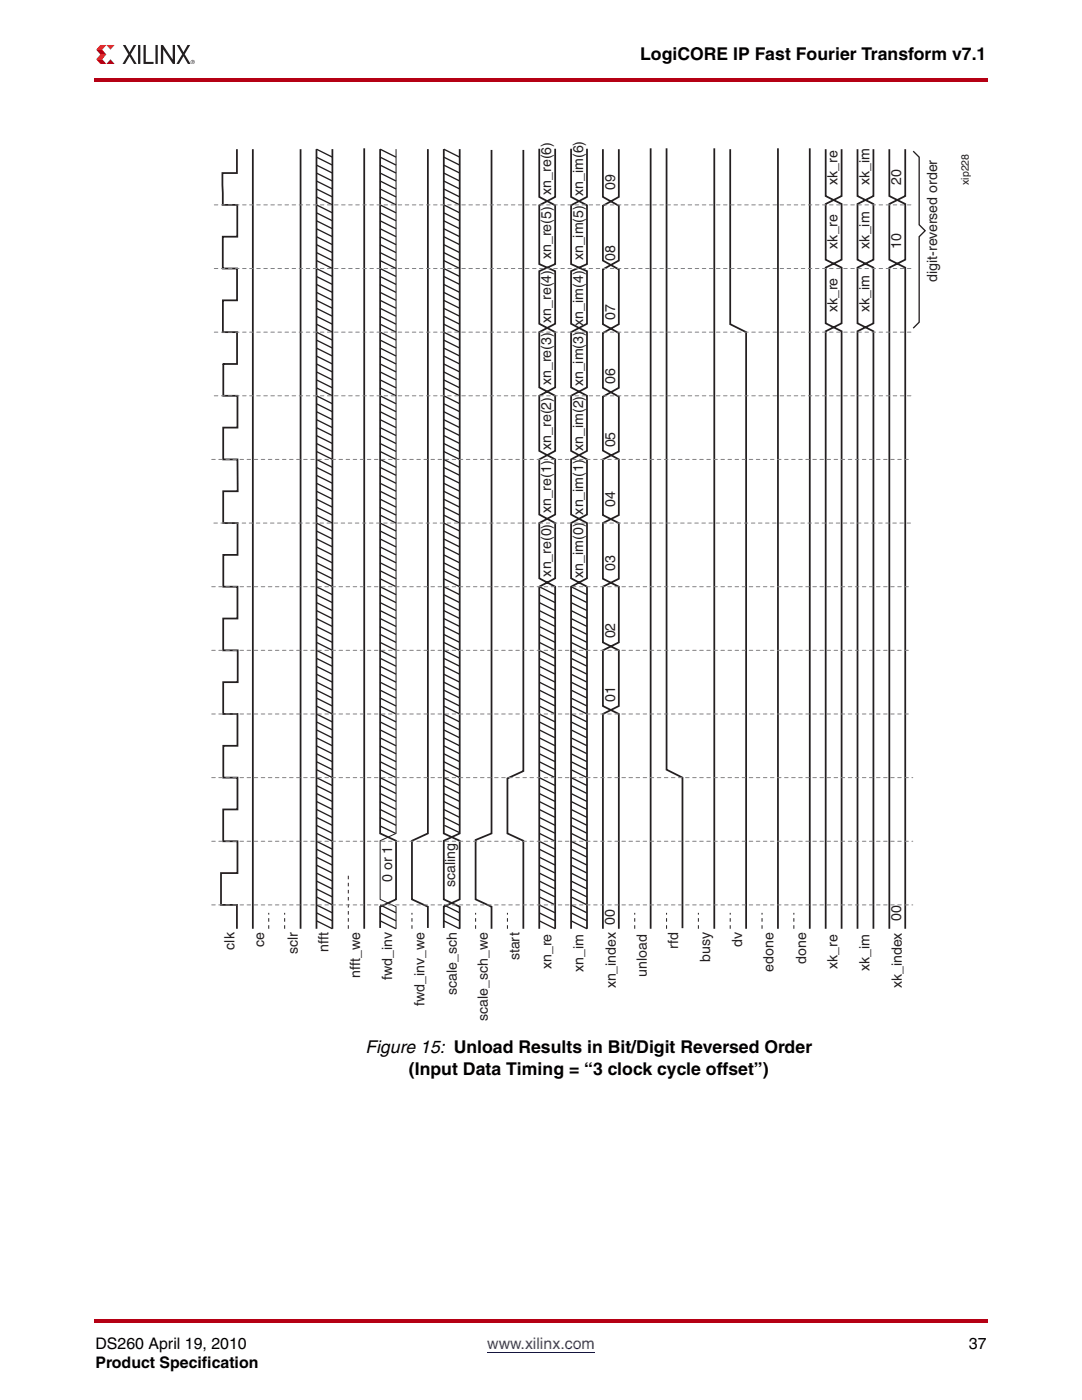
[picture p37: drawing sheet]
<svg xmlns="http://www.w3.org/2000/svg" width="216mm" height="279mm" viewBox="0 0 216 279" stroke-linecap="round" stroke-linejoin="round" font-family="sans-serif">
<defs><g id="words">
<g font-size="3.5">
<text x="127.7" y="11.9">LogiCORE IP Fast Fourier Transform v7.1</text>
<text x="72.9" y="210.2">Figure 15: Unload Results in Bit/Digit Reversed Order</text>
<text x="81.6" y="214.5">(Input Data Timing = “3 clock cycle offset”)</text>
</g>
<g font-size="3.2">
<text x="19" y="269.2">DS260 April 19, 2010</text>
<text x="193.3" y="269.2">37</text>
<text x="19.1" y="273">Product Specification</text>
</g>
<text font-size="3.2" fill="#00f" x="97.2" y="269.2">www.xilinx.com</text>
<g font-size="2.8" fill="#231f20">
<text x="110" y="38.9" transform="rotate(-90 110 38.9)">xn_re(6)</text>
<text x="122.7" y="37.9" transform="rotate(-90 122.7 37.9)">09</text>
<text x="167.1" y="36.9" transform="rotate(-90 167.1 36.9)">xk_re</text>
<text x="173.5" y="36.9" transform="rotate(-90 173.5 36.9)">xk_im</text>
<text x="179.8" y="36.9" transform="rotate(-90 179.8 36.9)">20</text>
<text x="110" y="51.7" transform="rotate(-90 110 51.7)">xn_re(5)</text>
<text x="116.4" y="52" transform="rotate(-90 116.4 52)">xn_im(5) xn_im(6)</text>
<text x="122.7" y="52" transform="rotate(-90 122.7 52)">08</text>
<text x="167.1" y="49.6" transform="rotate(-90 167.1 49.6)">xk_re</text>
<text x="173.5" y="49.6" transform="rotate(-90 173.5 49.6)">xk_im</text>
<text x="179.8" y="49.6" transform="rotate(-90 179.8 49.6)">10</text>
<text x="187" y="56.2" transform="rotate(-90 187 56.2)">digit-reversed order</text>
<text x="122.7" y="63.9" transform="rotate(-90 122.7 63.9)">07</text>
<text x="167.1" y="62.3" transform="rotate(-90 167.1 62.3)">xk_re</text>
<text x="173.5" y="62.3" transform="rotate(-90 173.5 62.3)">xk_im</text>
<text x="110" y="76.9" transform="rotate(-90 110 76.9)">xn_re(3) xn_re(4)</text>
<text x="116.4" y="77.1" transform="rotate(-90 116.4 77.1)">xn_im(3) xn_im(4)</text>
<text x="122.7" y="76.6" transform="rotate(-90 122.7 76.6)">06</text>
<text x="110" y="89.7" transform="rotate(-90 110 89.7)">xn_re(2)</text>
<text x="122.7" y="89.3" transform="rotate(-90 122.7 89.3)">05</text>
<text x="122.7" y="101.2" transform="rotate(-90 122.7 101.2)">04</text>
<text x="110" y="102.4" transform="rotate(-90 110 102.4)">xn_re(1)</text>
<text x="122.7" y="113.9" transform="rotate(-90 122.7 113.9)">03</text>
<text x="110" y="115.1" transform="rotate(-90 110 115.1)">xn_re(0)</text>
<text x="116.4" y="115.3" transform="rotate(-90 116.4 115.3)">xn_im(0) xn_im(1) xn_im(2)</text>
<text x="122.7" y="127.4" transform="rotate(-90 122.7 127.4)">02</text>
<text x="122.7" y="140.1" transform="rotate(-90 122.7 140.1)">01</text>
<text x="78.2" y="176" transform="rotate(-90 78.2 176)">0 or 1</text>
<text x="90.8" y="177.1" transform="rotate(-90 90.8 177.1)">scaling</text>
<text x="179.8" y="183.8" transform="rotate(-90 179.8 183.8)">00</text>
<text x="46.8" y="189.5" transform="rotate(-90 46.8 189.5)">clk</text>
<text x="52.7" y="189" transform="rotate(-90 52.7 189)">ce</text>
<text x="59.4" y="190.4" transform="rotate(-90 59.4 190.4)">sclr</text>
<text x="65.5" y="190" transform="rotate(-90 65.5 190)">nfft</text>
<text x="103.6" y="191.7" transform="rotate(-90 103.6 191.7)">start</text>
<text x="135.3" y="189.4" transform="rotate(-90 135.3 189.4)">rfd</text>
<text x="141.7" y="192" transform="rotate(-90 141.7 192)">busy</text>
<text x="148.1" y="189" transform="rotate(-90 148.1 189)">dv</text>
<text x="71.9" y="195.1" transform="rotate(-90 71.9 195.1)">nfft_we</text>
<text x="78.2" y="195.6" transform="rotate(-90 78.2 195.6)">fwd_inv</text>
<text x="110.1" y="193.4" transform="rotate(-90 110.1 193.4)">xn_re</text>
<text x="116.4" y="193.9" transform="rotate(-90 116.4 193.9)">xn_im</text>
<text x="122.9" y="197.3" transform="rotate(-90 122.9 197.3)">xn_index 00</text>
<text x="129" y="195" transform="rotate(-90 129 195)">unload</text>
<text x="154.3" y="193.9" transform="rotate(-90 154.3 193.9)">edone</text>
<text x="160.9" y="192.3" transform="rotate(-90 160.9 192.3)">done</text>
<text x="167.1" y="193.3" transform="rotate(-90 167.1 193.3)">xk_re</text>
<text x="173.5" y="193.9" transform="rotate(-90 173.5 193.9)">xk_im</text>
<text x="179.9" y="197.2" transform="rotate(-90 179.9 197.2)">xk_index</text>
<text x="84.7" y="200.7" transform="rotate(-90 84.7 200.7)">fwd_inv_we</text>
<text x="91.1" y="198.6" transform="rotate(-90 91.1 198.6)">scale_sch</text>
<text x="97.4" y="203.8" transform="rotate(-90 97.4 203.8)">scale_sch_we</text>
</g>
<text font-size="2.1" fill="#231f20" x="193.3" y="36.9" transform="rotate(-90 193.3 36.9)">xip228</text>
</g></defs>
<path d="M97.2 269.9h21.5" fill="none" stroke="#00f" stroke-width=".2"/>
<g fill="#b50014">
<path d="M18.7 263.2h.3v.7h-.3z"/>
<path d="M19 263.2h178.2v.7h-178.2z"/>
</g>
<path d="M19.1 8.5h20.1v4.3h-20.1z" fill="#fff"/>
<path d="M20 9h1.2l-.8 .9h-1.2z" fill="#ef3122"/>
<path d="M19.2 9.9h1.2l.8 1h-1.2z" fill="#b30437"/>
<path d="M20 10.9h1.2l-.8 .9h-1.2z" fill="#ef3122"/>
<path d="M19.2 11.8h1.2l.8 1h-1.2z" fill="#b30437"/>
<path d="M21.2 9h1.7l-.9 .9z" fill="#ef3122"/>
<path d="M22 11.8l.9 1h-1.7z" fill="#b30437"/>
<path d="M24.5 9h.5l.9 1.4 .8-1.4h.5l-1.1 1.8 1.2 2h-.6l-.8-1.6-.9 1.6h-.6l1.2-2z" fill="#231f20"/>
<path d="M27.8 9v3.8" fill="none" stroke="#231f20" stroke-width=".46"/>
<path d="M28.6 9h.5v3.4h1.5v.4h-2z" fill="#231f20"/>
<path d="M31.2 9v3.8" fill="none" stroke="#231f20" stroke-width=".46"/>
<g fill="#231f20">
<path d="M32.1 9h.4l2 2.9v-2.9h.4v3.8h-.4l-1.9-3v3h-.5z"/>
<path d="M35.3 9h.5l.8 1.4 .8-1.4h.5l-1 1.8 1.1 2h-.5l-.9-1.6-.9 1.6h-.5l1.2-2z"/>
<path d="M38.4 12.2v.1h.2zM38.3 12.1l.3 .1-.1 .2 .2 .2-.3-.2-.1 .2zM38.1 12.4a.35 .35 0 0 0 .7 0 .35 .35 0 0 0-.7 0zM38 12.4a.45 .45 0 0 1 .9 0 .45 .45 0 0 1-.9 0z"/>
</g>
<g fill="#b50014">
<path d="M18.7 15.6h.3v.7h-.3z"/>
<path d="M19 15.6h178.2v.7h-178.2z"/>
</g>
<path d="M41 27.6h153.8v177.2h-153.8z" fill="#fff"/>
<g fill="none" stroke="#231f20" stroke-width=".35">
<path d="M47.3 29.8v4.7h-2.9v2.4l.1 4h2.8v6.3h-2.8v6.4h2.8v6.3h-2.8v6.4h2.8v6.3h-2.8h.1v6.4h2.8v6.3h-2.9v6.4h2.9v6.3h-2.9v6.4h2.9v6.3h-2.8v6.4h2.8v6.3h-2.9v6.4h2.9v6.3h-2.9v6.4h2.9v6.3h-2.8v6.4h2.8v6.3h-2.9v6.4h2.9v6.3h-3.3v6.4h3.2v4.8M50.5 29.8v155.6M60 29.8v155.6M63.2 29.8v155.6M66.3 29.8v155.6M72.7 29.6v155.8M75.9 29.8v136.5l3.1 1.5v11.7l-3.1 1.5v4.2M85.4 29.8v136.5l-3.2 1.5v11.7l3.2 1.5v4.2M88.6 29.8v136.5l3.1 1.5v11.7l-3.1 1.5v4.2M91.7 29.8v136.5l-3.1 1.5v11.7l3.1 1.5v4.4M98.1 29.9v136.4l-3.2 1.3v11.9l3.2 1.5v4.4M104.4 29.9v124l-3.1 1.4v11l3.1 1.5v17.6"/>
<path d="M107.6 29.7v9.6l3.2 1.7v11.7l-3.2 1.4v10.5l3.2 1.7v11l-3.2 1.7v11l3.2 1.7v11l-3.2 1.7v11l3.2 1.7v68.3M110.8 29.7v9.6l-3.2 1.7v11.7l3.2 1.4v10.5l-3.2 1.7v11l3.2 1.7v11l-3.2 1.7v11l3.2 1.7v11l-3.2 1.7v68.3M114 29.7v9.6l3.1 1.7v11.7l-3.1 1.4v10.5l3.1 1.7v11l-3.1 1.7v11l3.1 1.7v11l-3.1 1.7v11l3.1 1.7v68.3M117.1 29.7v9.6l-3.1 1.7v11.7l3.1 1.4v10.5l-3.1 1.7v11l3.1 1.7v11l-3.1 1.7v11l3.1 1.7v11l-3.1 1.7v68.3M120.3 29.8v9.5l3.2 1.8v10.9l-3.2 1.8v10.9l3.2 1.8v10.9l-3.2 1.8v10.7l3.2 1.8v11.1l-3.2 1.6v11.1l3.2 1.6v11.1l-3.2 1.6v11.1l3.2 1.6v42.9M123.5 29.8v9.5l-3.2 1.8v10.9l3.2 1.8v10.9l-3.2 1.8v10.9l3.2 1.8v10.9l-3.2 1.6v11.1l3.2 1.6v11.1l-3.2 1.6v11.1l3.2 1.6v11.1l-3.2 1.6v42.9M129.8 29.6v155.8M133 29.6v124l3.2 1.6v30M142.5 29.6v155.8M145.7 29.8v34.9l3.2 1.6v119.1M155.2 29.6v155.8M161.6 29.6v155.8"/>
<path d="M164.8 29.8v9.3l3.1 1.6v11.1l-3.1 1.6v11.1l3.1 1.6v119.3M167.9 29.8v9.3l-3.1 1.6v11.1l3.1 1.6v11.1l-3.1 1.6v119.3M171.1 29.8v9.3l3.2 1.6v11.1l-3.2 1.6v11.1l3.2 1.6v119.3M174.3 29.8v9.3l-3.2 1.6v11.1l3.2 1.6v11.1l-3.2 1.6v119.3M177.5 29.8v9.3l3.1 1.6v11.1l-3.1 1.6v132M180.6 29.8v9.3l-3.1 1.6v11.1l3.1 1.6v132"/>
</g>
<path d="M53.6 185.4v-3.2M56.8 185.4v-3.2M69.5 185.4v-10.7M82.2 185.4v-3.2M94.9 185.4v-3.2M101.3 185.4v-3.2M126.7 185.4v-3.2M133 185.4v-3.2M139.4 185.4v-3.2M145.7 185.4v-3.2M152.1 185.4v-3.2M158.4 185.4v-3.2" fill="none" stroke="#231f20" stroke-width=".2" stroke-dasharray=".7 .7 .7 .7 .7 .7" stroke-linecap="butt"/>
<path d="M79 29.8v136.5l-3.1 1.5v11.7l3.1 1.5v4.4" fill="none" stroke="#231f20" stroke-width=".2"/>
<g fill="none" stroke="#231f20" stroke-width=".26">
<path d="M63.2 39.3l3.1 1.6M63.2 37.7l3.1 1.6M63.2 36.1l3.1 1.6M63.2 34.5l3.1 1.6M63.2 32.9l3.1 1.6M63.2 29.8l3.1 1.6M63.2 31.4l3.1 1.5M75.9 39.3l3.1 1.6M75.9 36.1l3.1 1.6M75.9 34.5l3.1 1.6M75.9 32.9l3.1 1.6M75.9 31.4l3.1 1.5"/>
<path d="M75.9 29.8l3.1 1.6M75.9 37.7l3.1 1.6M88.6 39.3l3.1 1.6M88.6 37.7l3.1 1.6M88.6 36.1l3.1 1.6M88.6 34.5l3.1 1.6M88.6 32.9l3.1 1.6M88.6 31.4l3.1 1.5M88.6 29.8l3.1 1.6M182.2 30.2l1.2 1.2v13.5l1.2 1.1-1.2 1.2v17.1l-1.2 1.2M63.2 59.9l3.1 1.6M63.2 58.4l3.1 1.5"/>
<path d="M63.2 56.8l3.1 1.6M63.2 55.2l3.1 1.6M63.2 53.6l3.1 1.6M63.2 52l3.1 1.6M63.2 50.4l3.1 1.6M63.2 48.8l3.1 1.6M63.2 47.2l3.1 1.6M63.2 45.7l3.1 1.5M63.2 44.1l3.1 1.6M63.2 42.5l3.1 1.6M63.2 40.9l3.1 1.6M75.9 59.9l3.1 1.6"/>
<path d="M75.9 58.4l3.1 1.5M75.9 56.8l3.1 1.6M75.9 55.2l3.1 1.6M75.9 53.6l3.1 1.6M75.9 52l3.1 1.6M75.9 50.4l3.1 1.6M75.9 48.8l3.1 1.6M75.9 47.2l3.1 1.6M75.9 45.7l3.1 1.5M75.9 44.1l3.1 1.6M75.9 42.5l3.1 1.6M75.9 40.9l3.1 1.6"/>
<path d="M88.6 59.9l3.1 1.6M88.6 58.4l3.1 1.5M88.6 56.8l3.1 1.6M88.6 55.2l3.1 1.6M88.6 53.6l3.1 1.6M88.6 52l3.1 1.6M88.6 50.4l3.1 1.6M88.6 48.8l3.1 1.6M88.6 47.2l3.1 1.6M88.6 45.7l3.1 1.5M88.6 44.1l3.1 1.6M88.6 42.5l3.1 1.6"/>
<path d="M88.6 40.9l3.1 1.6M63.2 79l3.1 1.6M63.2 77.4l3.1 1.6M63.2 75.8l3.1 1.6M63.2 74.2l3.1 1.6M63.2 72.6l3.1 1.6M63.2 71.1l3.1 1.5M63.2 69.5l3.1 1.6M63.2 67.9l3.1 1.6M63.2 66.3l3.1 1.6M63.2 64.7l3.1 1.6M63.2 63.1l3.1 1.6"/>
<path d="M63.2 61.5l3.1 1.6M75.9 79l3.1 1.6M75.9 77.4l3.1 1.6M75.9 75.8l3.1 1.6M75.9 74.2l3.1 1.6M75.9 72.6l3.1 1.6M75.9 71.1l3.1 1.5M75.9 69.5l3.1 1.6M75.9 67.9l3.1 1.6M75.9 66.3l3.1 1.6M75.9 64.7l3.1 1.6M75.9 63.1l3.1 1.6"/>
<path d="M75.9 61.5l3.1 1.6M88.6 79l3.1 1.6M88.6 77.4l3.1 1.6M88.6 75.8l3.1 1.6M88.6 74.2l3.1 1.6M88.6 72.6l3.1 1.6M88.6 71.1l3.1 1.5M88.6 69.5l3.1 1.6M88.6 66.3l3.1 1.6M88.6 63.1l3.1 1.6M88.6 61.5l3.1 1.6M88.6 67.9l3.1 1.6"/>
<path d="M88.6 64.7l3.1 1.6M63.2 99.6l3.1 1.6M63.2 98l3.1 1.6M63.2 94.9l3.1 1.6M63.2 96.5l3.1 1.5M63.2 93.3l3.1 1.6M63.2 91.7l3.1 1.6M63.2 90.1l3.1 1.6M63.2 88.5l3.1 1.6M63.2 86.9l3.1 1.6M63.2 85.3l3.1 1.6M63.2 83.8l3.1 1.5"/>
<path d="M63.2 82.2l3.1 1.6M63.2 80.6l3.1 1.6M75.9 98l3.1 1.6M75.9 96.5l3.1 1.5M75.9 94.9l3.1 1.6M75.9 93.3l3.1 1.6M75.9 91.7l3.1 1.6M75.9 90.1l3.1 1.6M75.9 88.5l3.1 1.6M75.9 86.9l3.1 1.6M75.9 85.3l3.1 1.6M75.9 83.8l3.1 1.5"/>
<path d="M75.9 80.6l3.1 1.6M75.9 99.6l3.1 1.6M75.9 82.2l3.1 1.6M88.6 99.6l3.1 1.6M88.6 98l3.1 1.6M88.6 96.5l3.1 1.5M88.6 94.9l3.1 1.6M88.6 93.3l3.1 1.6M88.6 91.7l3.1 1.6M88.6 90.1l3.1 1.6M88.6 86.9l3.1 1.6M88.6 83.8l3.1 1.5"/>
<path d="M88.6 80.6l3.1 1.6M88.6 88.5l3.1 1.6M88.6 85.3l3.1 1.6M88.6 82.2l3.1 1.6M63.2 118.7l3.1 1.6M63.2 117.1l3.1 1.6M63.2 115.5l3.1 1.6M63.2 112.3l3.1 1.6M63.2 109.2l3.1 1.5M63.2 106l3.1 1.6M63.2 102.8l3.1 1.6M63.2 101.2l3.1 1.6"/>
<path d="M63.2 113.9l3.1 1.6M63.2 110.7l3.1 1.6M63.2 107.6l3.1 1.6M63.2 104.4l3.1 1.6M75.9 118.7l3.1 1.6M75.9 115.5l3.1 1.6M75.9 112.3l3.1 1.6M75.9 109.2l3.1 1.5M75.9 107.6l3.1 1.6M75.9 106l3.1 1.6M75.9 104.4l3.1 1.6M75.9 102.8l3.1 1.6"/>
<path d="M75.9 101.2l3.1 1.6M75.9 117.1l3.1 1.6M75.9 113.9l3.1 1.6M75.9 110.7l3.1 1.6M88.6 118.7l3.1 1.6M88.6 115.5l3.1 1.6M88.6 113.9l3.1 1.6M88.6 112.3l3.1 1.6M88.6 110.7l3.1 1.6M88.6 109.2l3.1 1.5M88.6 107.6l3.1 1.6M88.6 117.1l3.1 1.6"/>
<path d="M88.6 104.4l3.1 1.6M88.6 101.2l3.1 1.6M88.6 106l3.1 1.6M88.6 102.8l3.1 1.6M107.6 118.7l3.2 1.6M107.6 117.1l3.2 1.6M114 117.1l3.1 1.6M114 118.7l3.1 1.6M63.2 139.3l3.1 1.6M63.2 137.7l3.1 1.6M63.2 136.1l3.1 1.6M63.2 133l3.1 1.6"/>
<path d="M63.2 129.8l3.1 1.6M63.2 126.6l3.1 1.6M63.2 123.4l3.1 1.6M63.2 121.9l3.1 1.5M63.2 120.3l3.1 1.6M63.2 134.6l3.1 1.5M63.2 131.4l3.1 1.6M63.2 128.2l3.1 1.6M63.2 125l3.1 1.6M75.9 139.3l3.1 1.6M75.9 136.1l3.1 1.6M75.9 133l3.1 1.6"/>
<path d="M75.9 129.8l3.1 1.6M75.9 128.2l3.1 1.6M75.9 126.6l3.1 1.6M75.9 125l3.1 1.6M75.9 123.4l3.1 1.6M75.9 121.9l3.1 1.5M75.9 120.3l3.1 1.6M75.9 137.7l3.1 1.6M75.9 134.6l3.1 1.5M75.9 131.4l3.1 1.6M88.6 139.3l3.1 1.6M88.6 136.1l3.1 1.6"/>
<path d="M88.6 134.6l3.1 1.5M88.6 133l3.1 1.6M88.6 131.4l3.1 1.6M88.6 129.8l3.1 1.6M88.6 128.2l3.1 1.6M88.6 126.6l3.1 1.6M88.6 125l3.1 1.6M88.6 123.4l3.1 1.6M88.6 121.9l3.1 1.5M88.6 137.7l3.1 1.6M88.6 120.3l3.1 1.6M107.6 139.3l3.2 1.6"/>
<path d="M107.6 137.7l3.2 1.6M107.6 136.1l3.2 1.6M107.6 134.6l3.2 1.5M107.6 133l3.2 1.6M107.6 131.4l3.2 1.6M107.6 129.8l3.2 1.6M107.6 128.2l3.2 1.6M107.6 126.6l3.2 1.6M107.6 125l3.2 1.6M107.6 123.4l3.2 1.6M107.6 121.9l3.2 1.5M107.6 120.3l3.2 1.6"/>
<path d="M114 139.3l3.1 1.6M114 137.7l3.1 1.6M114 136.1l3.1 1.6M114 134.6l3.1 1.5M114 133l3.1 1.6M114 131.4l3.1 1.6M114 129.8l3.1 1.6M114 128.2l3.1 1.6M114 125l3.1 1.6M114 123.4l3.1 1.6M114 121.9l3.1 1.5M114 120.3l3.1 1.6"/>
<path d="M114 126.6l3.1 1.6M63.2 160l3.1 1.5M63.2 158.4l3.1 1.6M63.2 156.8l3.1 1.6M63.2 153.6l3.1 1.6M63.2 150.4l3.1 1.6M63.2 147.3l3.1 1.5M63.2 144.1l3.1 1.6M63.2 142.5l3.1 1.6M63.2 140.9l3.1 1.6M63.2 155.2l3.1 1.6M63.2 152l3.1 1.6"/>
<path d="M63.2 148.8l3.1 1.6M63.2 145.7l3.1 1.6M75.9 160l3.1 1.5M75.9 156.8l3.1 1.6M75.9 153.6l3.1 1.6M75.9 150.4l3.1 1.6M75.9 148.8l3.1 1.6M75.9 147.3l3.1 1.5M75.9 145.7l3.1 1.6M75.9 144.1l3.1 1.6M75.9 142.5l3.1 1.6M75.9 140.9l3.1 1.6"/>
<path d="M75.9 158.4l3.1 1.6M75.9 155.2l3.1 1.6M75.9 152l3.1 1.6M88.6 160l3.1 1.5M88.6 156.8l3.1 1.6M88.6 155.2l3.1 1.6M88.6 153.6l3.1 1.6M88.6 152l3.1 1.6M88.6 150.4l3.1 1.6M88.6 148.8l3.1 1.6M88.6 147.3l3.1 1.5M88.6 145.7l3.1 1.6"/>
<path d="M88.6 144.1l3.1 1.6M88.6 142.5l3.1 1.6M88.6 158.4l3.1 1.6M88.6 140.9l3.1 1.6M107.6 160l3.2 1.5M107.6 158.4l3.2 1.6M107.6 156.8l3.2 1.6M107.6 155.2l3.2 1.6M107.6 153.6l3.2 1.6M107.6 152l3.2 1.6M107.6 150.4l3.2 1.6M107.6 148.8l3.2 1.6"/>
<path d="M107.6 147.3l3.2 1.5M107.6 145.7l3.2 1.6M107.6 144.1l3.2 1.6M107.6 142.5l3.2 1.6M107.6 140.9l3.2 1.6M114 160l3.1 1.5M114 158.4l3.1 1.6M114 156.8l3.1 1.6M114 155.2l3.1 1.6M114 153.6l3.1 1.6M114 152l3.1 1.6M114 150.4l3.1 1.6"/>
<path d="M114 148.8l3.1 1.6M114 145.7l3.1 1.6M114 144.1l3.1 1.6M114 142.5l3.1 1.6M114 140.9l3.1 1.6M114 147.3l3.1 1.5M63.2 161.5l3.1 1.6M63.2 179l3.1 1.6M63.2 177.4l3.1 1.6M63.2 175.8l3.1 1.6M63.2 174.2l3.1 1.6M63.2 172.7l3.1 1.5"/>
<path d="M63.2 171.1l3.1 1.6M63.2 169.5l3.1 1.6M63.2 167.9l3.1 1.6M63.2 166.3l3.1 1.6M63.2 164.7l3.1 1.6M63.2 163.1l3.1 1.6M75.9 163.1l3.1 1.6M75.9 161.5l3.1 1.6M76 164.9l2.9 1.4M88.6 163.1l3.1 1.6M88.6 161.5l3.1 1.6M88.7 164.7l2.9 1.4"/>
<path d="M107.6 179l3.2 1.6M107.6 177.4l3.2 1.6M107.6 175.8l3.2 1.6M107.6 174.2l3.2 1.6M107.6 172.7l3.2 1.5M107.6 171.1l3.2 1.6M107.6 169.5l3.2 1.6M107.6 167.9l3.2 1.6M107.6 166.3l3.2 1.6M107.6 164.7l3.2 1.6M107.6 163.1l3.2 1.6M107.6 161.5l3.2 1.6"/>
<path d="M114 179l3.1 1.6M114 177.4l3.1 1.6M114 175.8l3.1 1.6M114 174.2l3.1 1.6M114 172.7l3.1 1.5M114 171.1l3.1 1.6M114 169.5l3.1 1.6M114 166.3l3.1 1.6M114 164.7l3.1 1.6M114 163.1l3.1 1.6M114 161.5l3.1 1.6M114 167.9l3.1 1.6"/>
<path d="M63.2 183.8l3.1 1.6M63.2 182.2l3.1 1.6M63.2 180.6l3.1 1.6M75.9 183.8l3.1 1.6M75.9 180.6l3.1 1.6M75.9 182.2l3.1 1.6M88.6 183.8l3.1 1.6M88.6 180.6l3.1 1.6M88.6 182.2l3.1 1.6M107.6 183.8l3.2 1.6M107.6 182.2l3.2 1.6M107.6 180.6l3.2 1.6"/>
<path d="M114 183.8l3.1 1.6M114 182.2l3.1 1.6M114 180.6l3.1 1.6"/>
</g>
<path d="M42.8 53.6h139.4M42.8 40.9h139.4M42.8 66.3h139.4M42.8 79h139.4M42.2 91.7h139.5M42.2 117.1h139.5M42.7 104.4h139.4M42.2 129.8h139.5M42.2 155.2h139.9M42.2 142.5h139.5M42.2 167.9h139.9M42.2 180.6h139.9" fill="none" stroke="#808285" stroke-width=".2" stroke-dasharray=".7 .7 .7 .7 .7 .7"/>
<use href="#words"/>
</svg>
